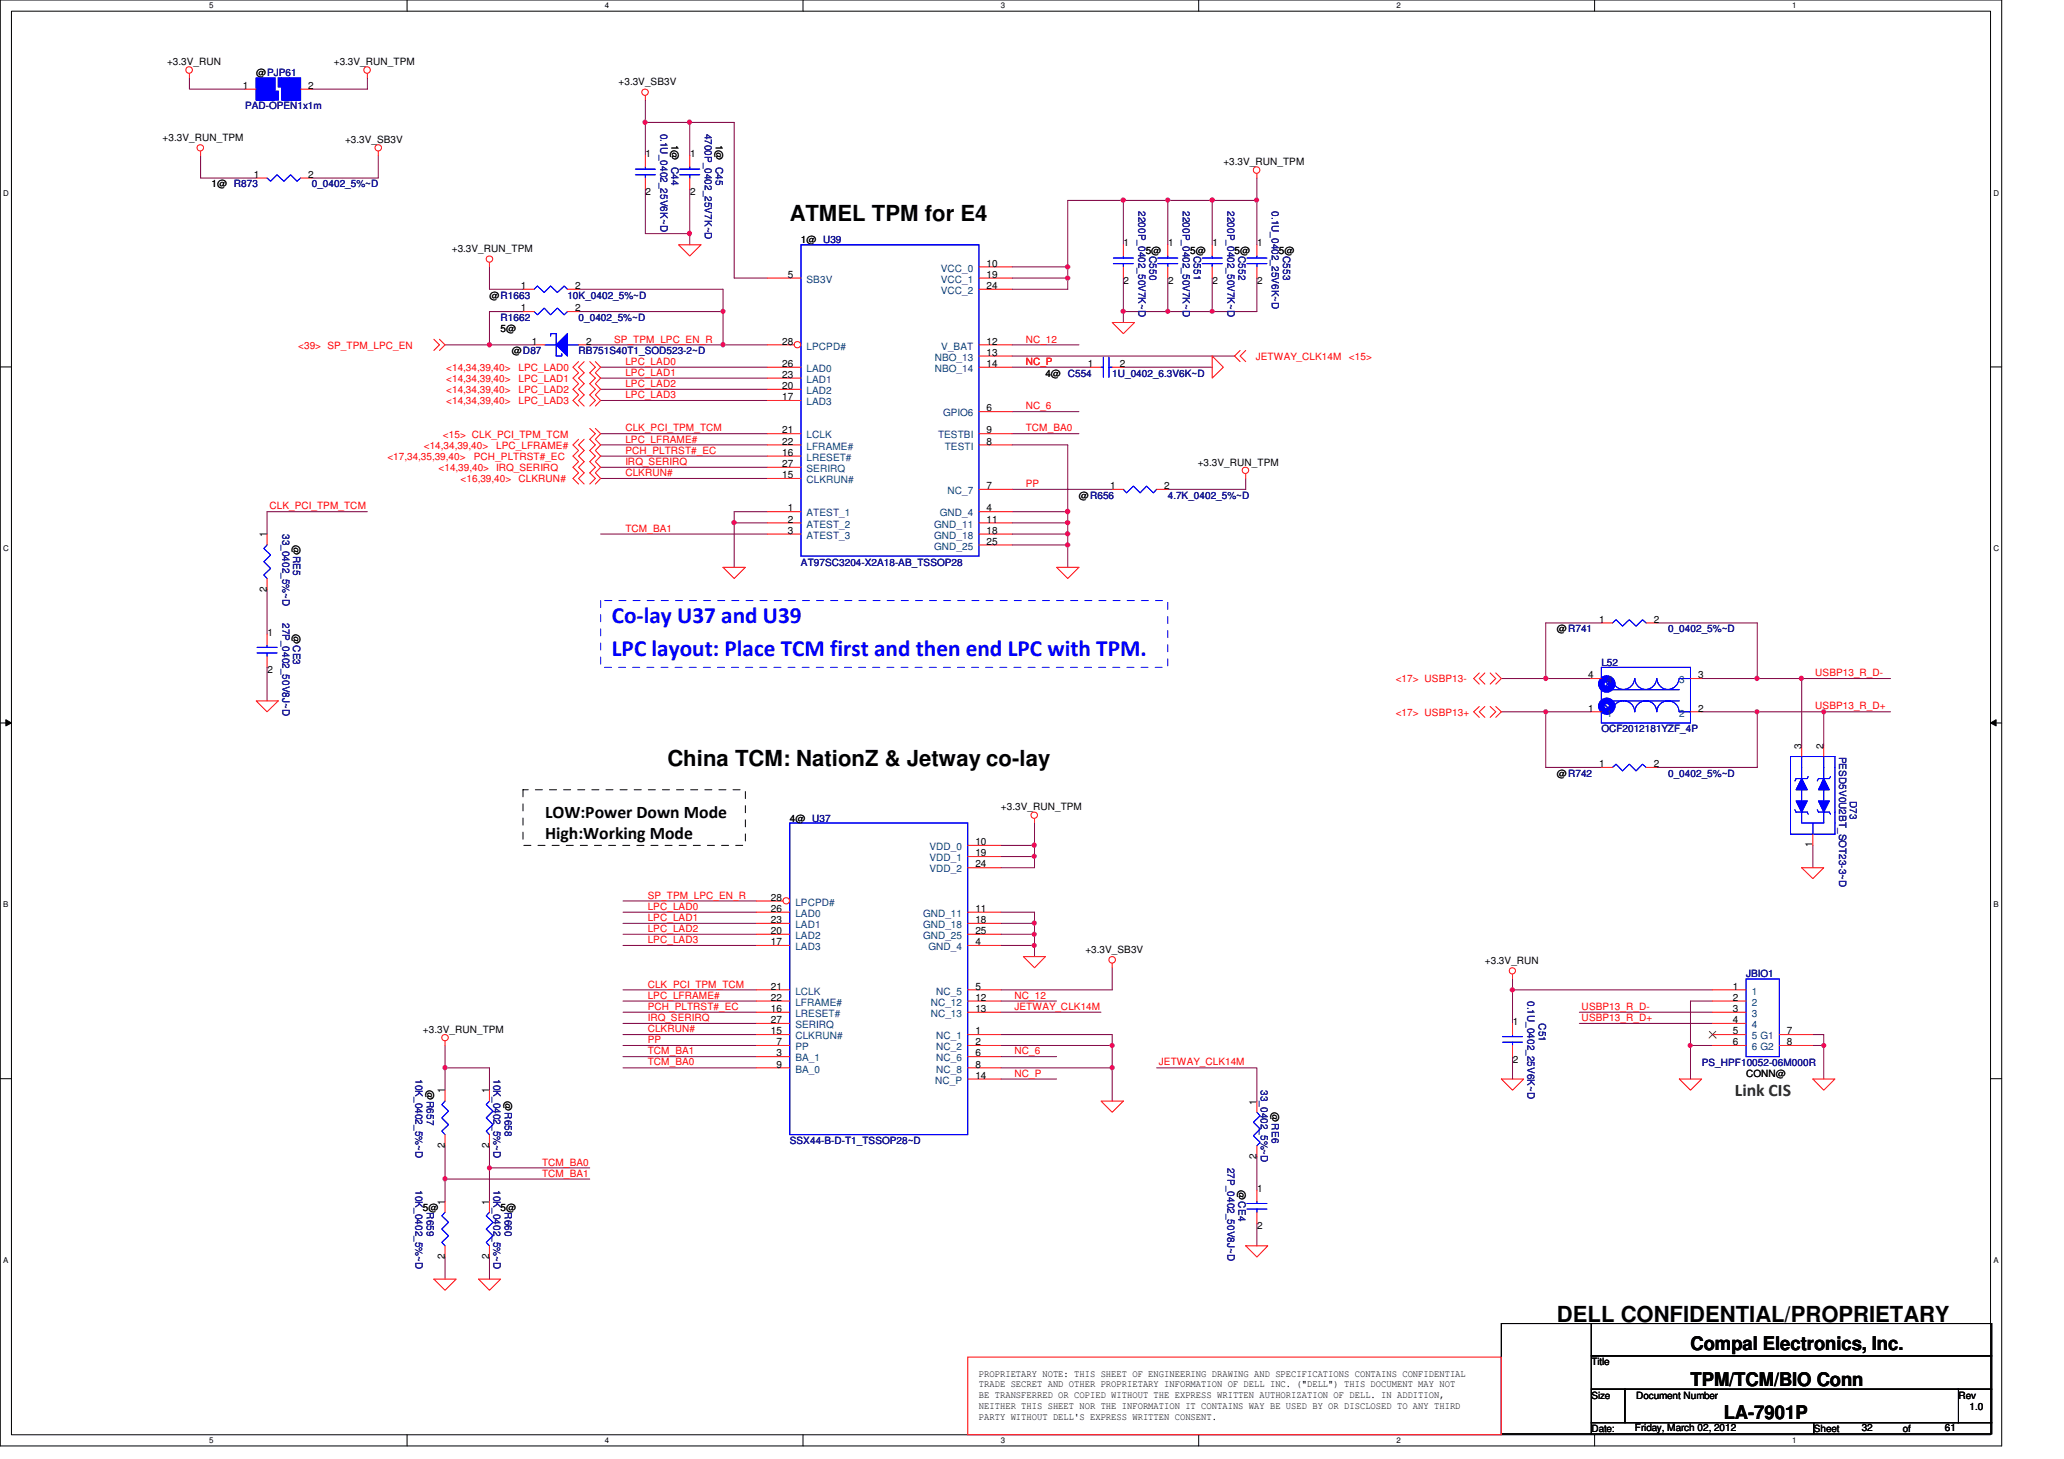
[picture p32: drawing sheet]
<svg xmlns="http://www.w3.org/2000/svg" width="297mm" height="210mm" viewBox="0 0 297 210" stroke-linecap="round" stroke-linejoin="round" font-family="sans-serif">
<defs><g id="words">
<g font-size="3.3" fill="#00f">
<text x="88" y="89.6">Co-lay U37 and U39</text>
<text x="88" y="94.4">LPC layout: Place TCM first and then end LPC with TPM.</text>
</g>
<g font-size="3.2">
<text x="113.7" y="31.8">ATMEL TPM for E4</text>
<text x="96.1" y="110.2">China TCM: NationZ &amp; Jetway co-lay</text>
<text x="224.1" y="190.2">DELL CONFIDENTIAL/PROPRIETARY</text>
</g>
<g font-size="2.7">
<text x="243.3" y="194.3">Compal Electronics, Inc.</text>
<text x="243.3" y="199.4">TPM/TCM/BIO Conn</text>
<text x="248.1" y="204.2">LA-7901P</text>
</g>
<g font-size="2.5">
<text x="78.4" y="117.6">LOW:Power Down Mode</text>
<text x="78.4" y="120.7">High:Working Mode</text>
</g>
<text font-size="2.5" fill="#008000" x="249.7" y="157.6">Link CIS</text>
<g font-size="1.4">
<text x="24" y="9.4">+3.3V_RUN</text>
<text x="36.9" y="11">@PJP61</text>
<text x="48" y="9.4">+3.3V_RUN_TPM</text>
<text x="35" y="12.8">1</text>
<text x="44.4" y="12.8">2</text>
<text x="89" y="12.2">+3.3V_SB3V</text>
<text x="23.4" y="20.2">+3.3V_RUN_TPM</text>
<text x="49.7" y="20.6">+3.3V_SB3V</text>
<text x="92.9" y="22.6">1</text>
<text x="96.6" y="20.8" transform="rotate(90 96.6 20.8)">1@ C44</text>
<text x="99.3" y="22.6">1</text>
<text x="103" y="20.8" transform="rotate(90 103 20.8)">1@ C45</text>
<text x="176.1" y="23.7">+3.3V_RUN_TPM</text>
<text x="30.4" y="27">1@ R873</text>
<text x="36.5" y="25.6">1</text>
<text x="44.4" y="25.6">2</text>
<text x="92.9" y="28.1">2</text>
<text x="99.3" y="28.1">2</text>
<text x="115.3" y="35">1@ U39</text>
<text x="161.7" y="35.4">1</text>
<text x="168.1" y="35.4">1</text>
<text x="174.5" y="35.4">1</text>
<text x="180.9" y="35.4">1</text>
<text x="65" y="36.2">+3.3V_RUN_TPM</text>
<text x="75" y="41.6">1</text>
<text x="82.8" y="41.6">2</text>
<text x="113.4" y="40">5</text>
<text x="142" y="38.4">10</text>
<text x="142" y="40">19</text>
<text x="142" y="41.6">24</text>
<text x="161.7" y="40.9">2</text>
<text x="164.9" y="36.6">5@</text>
<text x="168.1" y="40.9">2</text>
<text x="171.3" y="36.6">5@</text>
<text x="174.5" y="40.9">2</text>
<text x="177.7" y="36.6">5@</text>
<text x="180.9" y="40.9">2</text>
<text x="184.1" y="36.6">5@</text>
<text x="70.4" y="43">@R1663</text>
<text x="72" y="47.8">5@</text>
<text x="75" y="44.8">1</text>
<text x="82.8" y="44.8">2</text>
<text x="73.7" y="51">@D87</text>
<text x="76.5" y="49.6">1</text>
<text x="84.4" y="49.6">2</text>
<text x="112.6" y="52.8">26</text>
<text x="112.6" y="49.6">28</text>
<text x="142" y="49.6">12</text>
<text x="142" y="51.2">13</text>
<text x="142" y="52.8">14</text>
<text x="156.5" y="52.8">1</text>
<text x="161.2" y="52.8">2</text>
<text x="112.6" y="57.6">17</text>
<text x="112.6" y="56">20</text>
<text x="112.6" y="54.4">23</text>
<text x="142" y="59.2">6</text>
<text x="150.4" y="54.2">4@ C554</text>
<text x="112.6" y="62.4">21</text>
<text x="112.6" y="64">22</text>
<text x="112.6" y="65.6">16</text>
<text x="142" y="64">8</text>
<text x="142" y="62.4">9</text>
<text x="112.6" y="67.2">27</text>
<text x="112.6" y="68.8">15</text>
<text x="142" y="70.4">7</text>
<text x="155.3" y="71.8">@R656</text>
<text x="159.8" y="70.4">1</text>
<text x="167.6" y="70.4">2</text>
<text x="172.4" y="67">+3.3V_RUN_TPM</text>
<text x="38.4" y="77.3" transform="rotate(-90 38.4 77.3)">1</text>
<text x="113.4" y="73.6">1</text>
<text x="113.4" y="75.2">2</text>
<text x="113.4" y="76.8">3</text>
<text x="142" y="73.6">4</text>
<text x="142" y="75.2">11</text>
<text x="142" y="76.8">18</text>
<text x="42.2" y="78.4" transform="rotate(90 42.2 78.4)">@RE5</text>
<text x="142" y="78.4">25</text>
<text x="38.4" y="85.1" transform="rotate(-90 38.4 85.1)">2</text>
<text x="230.2" y="89.6">1</text>
<text x="238" y="89.6">2</text>
<text x="38.5" y="91.4">1</text>
<text x="42.2" y="91.2" transform="rotate(90 42.2 91.2)">@CE3</text>
<text x="224.1" y="91">@R741</text>
<text x="38.5" y="96.9">2</text>
<text x="228.6" y="97.6">4</text>
<text x="244.4" y="97.6">3</text>
<text x="228.6" y="102.4">1</text>
<text x="244.4" y="102.4">2</text>
<text x="259.2" y="107.7" transform="rotate(-90 259.2 107.7)">3</text>
<text x="262.4" y="107.7" transform="rotate(-90 262.4 107.7)">2</text>
<text x="224.1" y="111.8">@R742</text>
<text x="230.2" y="110.4">1</text>
<text x="238" y="110.4">2</text>
<text x="113.7" y="118.2">4@ U37</text>
<text x="144.1" y="116.6">+3.3V_RUN_TPM</text>
<text x="140.4" y="121.6">10</text>
<text x="140.4" y="123.2">19</text>
<text x="140.4" y="124.8">24</text>
<text x="260.9" y="121.9" transform="rotate(-90 260.9 121.9)">1</text>
<text x="111" y="131.2">26</text>
<text x="111" y="129.6">28</text>
<text x="140.4" y="131.2">11</text>
<text x="111" y="136">17</text>
<text x="111" y="134.4">20</text>
<text x="111" y="132.8">23</text>
<text x="140.4" y="136">4</text>
<text x="140.4" y="132.8">18</text>
<text x="140.4" y="134.4">25</text>
<text x="156.2" y="137.1">+3.3V_SB3V</text>
<text x="111" y="142.4">21</text>
<text x="111" y="144">22</text>
<text x="140.4" y="142.4">5</text>
<text x="140.4" y="144">12</text>
<text x="213.7" y="138.6">+3.3V_RUN</text>
<text x="249.4" y="142.4">1</text>
<text x="249.4" y="144">2</text>
<text x="60.9" y="148.6">+3.3V_RUN_TPM</text>
<text x="111" y="145.6">16</text>
<text x="111" y="147.2">27</text>
<text x="111" y="148.8">15</text>
<text x="140.4" y="148.8">1</text>
<text x="140.4" y="145.6">13</text>
<text x="217.7" y="147.4">1</text>
<text x="249.4" y="145.6">3</text>
<text x="249.4" y="147.2">4</text>
<text x="249.4" y="148.8">5</text>
<text x="257.2" y="148.8">7</text>
<text x="111.8" y="150.4">7</text>
<text x="111.8" y="153.6">9</text>
<text x="111.8" y="152">3</text>
<text x="140.4" y="150.4">2</text>
<text x="140.4" y="152">6</text>
<text x="140.4" y="153.6">8</text>
<text x="140.4" y="155.2">14</text>
<text x="217.7" y="152.9">2</text>
<text x="249.4" y="150.4">6</text>
<text x="251.3" y="155">CONN@</text>
<text x="257.2" y="150.4">8</text>
<text x="61.4" y="156.8" transform="rotate(90 61.4 156.8)">@R657</text>
<text x="64" y="157.3" transform="rotate(-90 64 157.3)">1</text>
<text x="70.4" y="157.3" transform="rotate(-90 70.4 157.3)">1</text>
<text x="72.6" y="158.4" transform="rotate(90 72.6 158.4)">@R658</text>
<text x="180.8" y="158.9" transform="rotate(-90 180.8 158.9)">1</text>
<text x="183" y="160" transform="rotate(90 183 160)">@RE6</text>
<text x="64" y="165.1" transform="rotate(-90 64 165.1)">2</text>
<text x="70.4" y="165.1" transform="rotate(-90 70.4 165.1)">2</text>
<text x="180.8" y="166.8" transform="rotate(-90 180.8 166.8)">2</text>
<text x="64" y="173.3" transform="rotate(-90 64 173.3)">1</text>
<text x="70.4" y="173.3" transform="rotate(-90 70.4 173.3)">1</text>
<text x="178.2" y="171.2" transform="rotate(90 178.2 171.2)">@CE4</text>
<text x="180.9" y="171.4">1</text>
<text x="60.9" y="174.2">5@</text>
<text x="72" y="174.2">5@</text>
<text x="180.9" y="176.9">2</text>
<text x="64" y="181.1" transform="rotate(-90 64 181.1)">2</text>
<text x="70.4" y="181.1" transform="rotate(-90 70.4 181.1)">2</text>
<text x="229" y="196.4">Title</text>
<text x="140.9" y="198">PROPRIETARY NOTE: THIS SHEET OF ENGINEERING DRAWING AND SPECIFICATIONS CONTAINS CONFIDENTIAL</text>
<text x="140.9" y="199.6">TRADE SECRET AND OTHER PROPRIETARY INFORMATION OF DELL INC. (&quot;DELL&quot;) THIS DOCUMENT MAY NOT</text>
<text x="140.9" y="201.2">BE TRANSFERRED OR COPIED WITHOUT THE EXPRESS WRITTEN AUTHORIZATION OF DELL. IN ADDITION,</text>
<text x="140.9" y="202.7">NEITHER THIS SHEET NOR THE INFORMATION IT CONTAINS WAY BE USED BY OR DISCLOSED TO ANY THIRD</text>
<text x="229" y="201.2">Size</text>
<text x="235.5" y="201.2">Document Number</text>
<text x="281.9" y="201.2">Rev</text>
<text x="283.5" y="202.8">1.0</text>
<text x="140.9" y="204.3">PARTY WITHOUT DELL'S EXPRESS WRITTEN CONSENT.</text>
<text x="229" y="206">Date:</text>
<text x="235.3" y="205.9">Friday, March 02, 2012</text>
<text x="261" y="206">Sheet</text>
<text x="267.9" y="205.9">32</text>
<text x="273.9" y="206">of</text>
<text x="279.9" y="205.9">61</text>
</g>
<g font-size="1.4" fill="#000080">
<text x="35.3" y="15.7">PAD-OPEN1x1m</text>
<text x="95" y="19.2" transform="rotate(90 95 19.2)">0.1U_0402_25V6K~D</text>
<text x="101.4" y="19.2" transform="rotate(90 101.4 19.2)">4700P_0402_25V7K~D</text>
<text x="44.9" y="27">0_0402_5%~D</text>
<text x="163.8" y="30.4" transform="rotate(90 163.8 30.4)">2200P_0402_50V7K~D</text>
<text x="170.2" y="30.4" transform="rotate(90 170.2 30.4)">2200P_0402_50V7K~D</text>
<text x="176.7" y="30.4" transform="rotate(90 176.7 30.4)">2200P_0402_50V7K~D</text>
<text x="183" y="30.4" transform="rotate(90 183 30.4)">0.1U_0402_25V6K~D</text>
<text x="165.4" y="36.8" transform="rotate(90 165.4 36.8)">C550</text>
<text x="171.8" y="36.8" transform="rotate(90 171.8 36.8)">C551</text>
<text x="178.2" y="36.8" transform="rotate(90 178.2 36.8)">C552</text>
<text x="184.7" y="36.8" transform="rotate(90 184.7 36.8)">C553</text>
<text x="72" y="46.2">R1662</text>
<text x="81.7" y="43">10K_0402_5%~D</text>
<text x="83.3" y="46.2">0_0402_5%~D</text>
<text x="83.3" y="51">RB751S40T1_SOD523-2~D</text>
<text x="160.1" y="54.2">1U_0402_6.3V6K~D</text>
<text x="168.1" y="71.8">4.7K_0402_5%~D</text>
<text x="40.6" y="76.8" transform="rotate(90 40.6 76.8)">33_0402_5%~D</text>
<text x="115.3" y="81.4">AT97SC3204-X2A18-AB_TSSOP28</text>
<text x="40.6" y="89.6" transform="rotate(90 40.6 89.6)">27P_0402_50V8J~D</text>
<text x="230.5" y="95.8">L52</text>
<text x="240.1" y="91">0_0402_5%~D</text>
<text x="230.5" y="105.4">OCF2012181YZF_4P</text>
<text x="240.1" y="111.8">0_0402_5%~D</text>
<text x="264.7" y="108.8" transform="rotate(90 264.7 108.8)">PESD5V0U2BT_SOT23-3~D</text>
<text x="266.2" y="115.2" transform="rotate(90 266.2 115.2)">D73</text>
<text x="251.3" y="140.6">JBIO1</text>
<text x="219.8" y="144" transform="rotate(90 219.8 144)">0.1U_0402_25V6K~D</text>
<text x="221.4" y="147.2" transform="rotate(90 221.4 147.2)">C51</text>
<text x="59.8" y="155.2" transform="rotate(90 59.8 155.2)">10K_0402_5%~D</text>
<text x="71" y="155.2" transform="rotate(90 71 155.2)">10K_0402_5%~D</text>
<text x="244.9" y="153.4">PS_HPF10052-06M000R</text>
<text x="181.4" y="156.8" transform="rotate(90 181.4 156.8)">33_0402_5%~D</text>
<text x="113.7" y="164.6">SSX44-B-D-T1_TSSOP28~D</text>
<text x="59.8" y="171.2" transform="rotate(90 59.8 171.2)">10K_0402_5%~D</text>
<text x="71" y="171.2" transform="rotate(90 71 171.2)">10K_0402_5%~D</text>
<text x="176.7" y="168" transform="rotate(90 176.7 168)">27P_0402_50V8J~D</text>
<text x="61.4" y="174.4" transform="rotate(90 61.4 174.4)">R659</text>
<text x="72.6" y="174.4" transform="rotate(90 72.6 174.4)">R660</text>
</g>
<g font-size="1.4" fill="#004080">
<text x="116.1" y="40.7">SB3V</text>
<text x="135.4" y="39.1">VCC_0</text>
<text x="135.4" y="40.7">VCC_1</text>
<text x="135.4" y="42.3">VCC_2</text>
<text x="116.1" y="53.5">LAD0</text>
<text x="116.1" y="50.3">LPCPD#</text>
<text x="134.5" y="51.9">NBO_13</text>
<text x="134.5" y="53.5">NBO_14</text>
<text x="135.5" y="50.3">V_BAT</text>
<text x="116.1" y="58.3">LAD3</text>
<text x="116.1" y="56.7">LAD2</text>
<text x="116.1" y="55.1">LAD1</text>
<text x="135.7" y="59.9">GPIO6</text>
<text x="116.1" y="63.1">LCLK</text>
<text x="116.1" y="64.7">LFRAME#</text>
<text x="135" y="63.1">TESTBI</text>
<text x="136" y="64.7">TESTI</text>
<text x="116.1" y="66.3">LRESET#</text>
<text x="116.1" y="67.9">SERIRQ</text>
<text x="116.1" y="69.5">CLKRUN#</text>
<text x="136.4" y="71.1">NC_7</text>
<text x="116.1" y="74.3">ATEST_1</text>
<text x="116.1" y="75.9">ATEST_2</text>
<text x="116.1" y="77.5">ATEST_3</text>
<text x="134.4" y="75.9">GND_11</text>
<text x="134.4" y="77.5">GND_18</text>
<text x="135.3" y="74.3">GND_4</text>
<text x="134.4" y="79.1">GND_25</text>
<text x="231.3" y="98.3">4</text>
<text x="241.7" y="98.3">3</text>
<text x="231.3" y="103.1">1</text>
<text x="241.7" y="103.1">2</text>
<text x="133.8" y="122.3">VDD_0</text>
<text x="133.8" y="123.9">VDD_1</text>
<text x="133.8" y="125.5">VDD_2</text>
<text x="114.5" y="131.9">LAD0</text>
<text x="114.5" y="130.3">LPCPD#</text>
<text x="132.8" y="131.9">GND_11</text>
<text x="114.5" y="136.7">LAD3</text>
<text x="114.5" y="135.1">LAD2</text>
<text x="114.5" y="133.5">LAD1</text>
<text x="132.8" y="133.5">GND_18</text>
<text x="132.8" y="135.1">GND_25</text>
<text x="133.6" y="136.7">GND_4</text>
<text x="114.5" y="143.1">LCLK</text>
<text x="134.7" y="143.1">NC_5</text>
<text x="252.1" y="143.1">1</text>
<text x="114.5" y="144.7">LFRAME#</text>
<text x="114.5" y="146.3">LRESET#</text>
<text x="114.5" y="147.9">SERIRQ</text>
<text x="114.5" y="149.5">CLKRUN#</text>
<text x="133.9" y="144.7">NC_12</text>
<text x="133.9" y="146.3">NC_13</text>
<text x="134.7" y="149.5">NC_1</text>
<text x="252.1" y="144.7">2</text>
<text x="252.1" y="146.3">3</text>
<text x="252.1" y="147.9">4</text>
<text x="252.1" y="149.5">5 G1</text>
<text x="114.5" y="151.1">PP</text>
<text x="114.5" y="154.3">BA_0</text>
<text x="114.5" y="152.7">BA_1</text>
<text x="134.6" y="155.9">NC_P</text>
<text x="134.7" y="151.1">NC_2</text>
<text x="134.7" y="152.7">NC_6</text>
<text x="134.7" y="154.3">NC_8</text>
<text x="252.1" y="151.1">6 G2</text>
</g>
<g font-size="1.4" fill="#f00">
<text x="42.9" y="50.2">&lt;39&gt; SP_TPM_LPC_EN</text>
<text x="64.2" y="53.4">&lt;14,34,39,40&gt;</text>
<text x="74.6" y="53.4">LPC_LAD0</text>
<text x="88.4" y="49.3">SP_TPM_LPC_EN_R</text>
<text x="90" y="52.5">LPC_LAD0</text>
<text x="147.6" y="52.5">NC_P</text>
<text x="147.6" y="49.3">NC_12</text>
<text x="180.7" y="51.8">JETWAY_CLK14M</text>
<text x="194.1" y="51.8">&lt;15&gt;</text>
<text x="64.2" y="56.6">&lt;14,34,39,40&gt;</text>
<text x="64.2" y="55">&lt;14,34,39,40&gt;</text>
<text x="64.2" y="58.2">&lt;14,34,39,40&gt;</text>
<text x="74.6" y="56.6">LPC_LAD2</text>
<text x="74.6" y="55">LPC_LAD1</text>
<text x="74.6" y="58.2">LPC_LAD3</text>
<text x="90" y="57.3">LPC_LAD3</text>
<text x="90" y="55.7">LPC_LAD2</text>
<text x="90" y="54.1">LPC_LAD1</text>
<text x="147.6" y="58.9">NC_6</text>
<text x="61" y="64.6">&lt;14,34,39,40&gt;</text>
<text x="63.8" y="63">&lt;15&gt; CLK_PCI_TPM_TCM</text>
<text x="71.4" y="64.6">LPC_LFRAME#</text>
<text x="90" y="62.1">CLK_PCI_TPM_TCM</text>
<text x="90" y="65.3">PCH_PLTRST#_EC</text>
<text x="90" y="63.7">LPC_LFRAME#</text>
<text x="147.6" y="62.1">TCM_BA0</text>
<text x="55.7" y="66.2">&lt;17,34,35,39,40&gt;</text>
<text x="63.1" y="67.8">&lt;14,39,40&gt;</text>
<text x="66.3" y="69.4">&lt;16,39,40&gt;</text>
<text x="68.2" y="66.2">PCH_PLTRST#_EC</text>
<text x="71.4" y="67.8">IRQ_SERIRQ</text>
<text x="74.6" y="69.4">CLKRUN#</text>
<text x="90" y="68.5">CLKRUN#</text>
<text x="90" y="66.9">IRQ_SERIRQ</text>
<text x="147.6" y="70.1">PP</text>
<text x="38.8" y="73.3">CLK_PCI_TPM_TCM</text>
<text x="90" y="76.5">TCM_BA1</text>
<text x="200.9" y="98.2">&lt;17&gt; USBP13-</text>
<text x="261.2" y="97.3">USBP13_R_D-</text>
<text x="200.9" y="103">&lt;17&gt; USBP13+</text>
<text x="261.2" y="102.1">USBP13_R_D+</text>
<text x="93.2" y="129.3">SP_TPM_LPC_EN_R</text>
<text x="93.2" y="130.9">LPC_LAD0</text>
<text x="93.2" y="135.7">LPC_LAD3</text>
<text x="93.2" y="134.1">LPC_LAD2</text>
<text x="93.2" y="132.5">LPC_LAD1</text>
<text x="93.2" y="143.7">LPC_LFRAME#</text>
<text x="93.2" y="142.1">CLK_PCI_TPM_TCM</text>
<text x="146" y="143.7">NC_12</text>
<text x="93.2" y="148.5">CLKRUN#</text>
<text x="93.2" y="146.9">IRQ_SERIRQ</text>
<text x="93.2" y="145.3">PCH_PLTRST#_EC</text>
<text x="146" y="145.3">JETWAY_CLK14M</text>
<text x="227.6" y="146.9">USBP13_R_D+</text>
<text x="227.6" y="145.3">USBP13_R_D-</text>
<text x="93.2" y="153.3">TCM_BA0</text>
<text x="93.2" y="151.7">TCM_BA1</text>
<text x="93.2" y="150.1">PP</text>
<text x="146" y="154.9">NC_P</text>
<text x="146" y="151.7">NC_6</text>
<text x="166.8" y="153.3">JETWAY_CLK14M</text>
<text x="78" y="167.7">TCM_BA0</text>
<text x="78" y="169.3">TCM_BA1</text>
</g>
<g font-size="1.1">
<text x="30.1" y="1.1">5</text>
<text x="87" y="1.1">4</text>
<text x="144" y="1.1">3</text>
<text x="201" y="1.1">2</text>
<text x="257.9" y="1.1">1</text>
<text x=".5" y="28.2">D</text>
<text x="286.9" y="28.2">D</text>
<text x=".5" y="79.3">C</text>
<text x="286.9" y="79.3">C</text>
<text x=".5" y="130.6">B</text>
<text x="286.9" y="130.6">B</text>
<text x=".5" y="181.7">A</text>
<text x="286.9" y="181.7">A</text>
<text x="30.1" y="207.6">5</text>
<text x="87" y="207.6">4</text>
<text x="144" y="207.6">3</text>
<text x="201" y="207.6">2</text>
<text x="257.9" y="207.6">1</text>
</g>
</g></defs>
<path d="M0 0h288.1v208h-288.1zM1.6 1.6h284.9v204.8h-284.9z" fill="none" stroke="#000" stroke-width=".14"/>
<g fill="#fff">
<path d="M30.1 .2h.6v1.2h-.6z"/>
<path d="M30.1 206.6h.6v1.2h-.6z"/>
</g>
<path d="M58.6 0v1.6M58.6 206.4v1.6" fill="none" stroke="#000" stroke-width=".14"/>
<g fill="#fff">
<path d="M87 .2h.6v1.2h-.6z"/>
<path d="M87 206.6h.6v1.2h-.6z"/>
</g>
<path d="M115.6 0v1.6M115.6 206.4v1.6" fill="none" stroke="#000" stroke-width=".14"/>
<g fill="#fff">
<path d="M144 .2h.6v1.2h-.6z"/>
<path d="M144 206.6h.6v1.2h-.6z"/>
</g>
<path d="M172.5 0v1.6M172.5 206.4v1.6" fill="none" stroke="#000" stroke-width=".14"/>
<g fill="#fff">
<path d="M201 .2h.5v1.2h-.5z"/>
<path d="M201 206.6h.5v1.2h-.5z"/>
</g>
<path d="M229.5 0v1.6M229.5 206.4v1.6" fill="none" stroke="#000" stroke-width=".14"/>
<g fill="#fff">
<path d="M257.9 .2h.6v1.2h-.6z"/>
<path d="M257.9 206.6h.6v1.2h-.6z"/>
<path d="M.5 27.2h.7v1.2h-.7z"/>
<path d="M286.9 27.2h.8v1.2h-.8z"/>
<path d="M.5 78.4h.7v1.1h-.7z"/>
<path d="M286.9 78.4h.8v1.1h-.8z"/>
</g>
<path d="M0 52.8h1.6M286.5 52.8h1.6" fill="none" stroke="#000" stroke-width=".14"/>
<g fill="#fff">
<path d="M.5 129.6h.7v1.2h-.7z"/>
<path d="M286.9 129.6h.7v1.2h-.7z"/>
</g>
<path d="M0 104h1.6M.8 103.5l.8 .5-.8 .4zM286.5 104h1.6M286.5 104l.8-.5v.9z" fill="none" stroke="#000" stroke-width=".14"/>
<path d="M.8 103.5l.8 .5-.8 .4zM286.5 104l.8-.5v.9z" fill="#000"/>
<g fill="#fff">
<path d="M.5 180.8h.7v1.1h-.7z"/>
<path d="M286.9 180.8h.7v1.1h-.7z"/>
</g>
<path d="M0 155.2h1.6M286.5 155.2h1.6" fill="none" stroke="#000" stroke-width=".14"/>
<path d="M222.5 97.6h6.4M216.1 102.4h6.4M262.5 102.4h9.6M243.3 144v6.4h3.2" fill="none" stroke="#800040" stroke-width=".14"/>
<circle cx="262.5" cy="102.4" r=".3" fill="#f0f"/>
<circle cx="262.5" cy="102.4" r=".3" fill="none" stroke="#f0f" stroke-width=".14"/>
<path d="M259.3 97.6h12.8" fill="none" stroke="#800040" stroke-width=".14"/>
<circle cx="259.2" cy="97.6" r=".31" fill="#f0f"/>
<circle cx="259.2" cy="97.6" r=".31" fill="none" stroke="#f0f" stroke-width=".14"/>
<path d="M222.5 89.6v8M252.9 89.6v8M252.9 102.4v8" fill="none" stroke="#800040" stroke-width=".14"/>
<circle cx="222.4" cy="97.6" r=".31" fill="#f0f"/>
<circle cx="222.4" cy="97.6" r=".31" fill="none" stroke="#f0f" stroke-width=".14"/>
<path d="M222.5 89.6h8M238.5 89.6h14.4M244.9 97.6h8M222.5 102.4v8h8M238.5 110.4h14.4" fill="none" stroke="#800040" stroke-width=".14"/>
<circle cx="222.5" cy="102.4" r=".3" fill="#f0f"/>
<circle cx="222.5" cy="102.4" r=".3" fill="none" stroke="#f0f" stroke-width=".14"/>
<path d="M222.5 102.4h6.4M244.9 102.4h8M217.7 152v3.2M246.5 142.4h-28.8v4.8" fill="none" stroke="#800040" stroke-width=".14"/>
<circle cx="217.7" cy="142.4" r=".31" fill="#f0f"/>
<circle cx="217.7" cy="142.4" r=".31" fill="none" stroke="#f0f" stroke-width=".14"/>
<g fill="none" stroke="#800040" stroke-width=".14">
<path d="M52.9 73.6h-14.5v3.2M145.7 62.4h9.6M38.4 96v4.8M38.4 84.8v6.4M89.7 153.6h19.2M89.7 152h19.2M144.1 145.6h14.3M160.1 148.8v1.6M160.1 153.6v4.8M217.7 140.8v1.6M227.3 147.2h19.2M227.3 145.6h19.2"/>
<path d="M243.3 144h3.2"/>
</g>
<circle cx="160" cy="153.6" r=".31" fill="#f0f"/>
<circle cx="160" cy="153.6" r=".31" fill="none" stroke="#f0f" stroke-width=".14"/>
<g fill="none" stroke="#800040" stroke-width=".14">
<path d="M145.7 38.4h8M89.7 129.6h19.2M89.7 136h19.2M89.7 134.4h19.2M89.7 132.8h19.2M89.7 131.2h19.2M160.1 139.2v3.2M89.7 148.8h19.2M89.7 147.2h19.2M89.7 144h19.2M89.7 145.6h19.2M144.1 150.4h16"/>
<path d="M144.1 148.8h16M70.4 168v4.8M70.4 180.8v3.2"/>
</g>
<circle cx="70.4" cy="168" r=".3" fill="#f0f"/>
<circle cx="70.4" cy="168" r=".3" fill="none" stroke="#f0f" stroke-width=".14"/>
<path d="M64 169.6v3.2M64 180.8v3.2" fill="none" stroke="#800040" stroke-width=".14"/>
<circle cx="64" cy="169.6" r=".31" fill="#f0f"/>
<circle cx="64" cy="169.6" r=".31" fill="none" stroke="#f0f" stroke-width=".14"/>
<g fill="none" stroke="#800040" stroke-width=".14">
<path d="M174.5 28.8v6.4M180.9 28.8v6.4M168.1 44.8h-6.4v1.6M86.4 62.4h24M86.4 68.8h24M86.4 65.6h24M64 153.6v3.2M70.4 153.6v3.2M144.1 142.4h16M166.5 153.6h14.4v4.8M64 164.8v4.8h20.9M70.4 164.8v3.2h14.5"/>
<path d="M180.9 176v3.2M180.9 166.4v4.8"/>
</g>
<circle cx="161.7" cy="44.8" r=".31" fill="#f0f"/>
<circle cx="161.7" cy="44.8" r=".31" fill="none" stroke="#f0f" stroke-width=".14"/>
<path d="M168.1 40v4.8" fill="none" stroke="#800040" stroke-width=".14"/>
<circle cx="168.1" cy="44.8" r=".3" fill="#f0f"/>
<circle cx="168.1" cy="44.8" r=".3" fill="none" stroke="#f0f" stroke-width=".14"/>
<path d="M161.7 28.8v6.4" fill="none" stroke="#800040" stroke-width=".14"/>
<circle cx="161.7" cy="28.8" r=".31" fill="#f0f"/>
<circle cx="161.7" cy="28.8" r=".31" fill="none" stroke="#f0f" stroke-width=".14"/>
<path d="M168.1 28.8v6.4M86.4 57.6h24M86.4 56h24M174.5 40v4.8M86.4 67.2h24M86.4 64h24" fill="none" stroke="#800040" stroke-width=".14"/>
<circle cx="174.5" cy="44.8" r=".3" fill="#f0f"/>
<circle cx="174.5" cy="44.8" r=".3" fill="none" stroke="#f0f" stroke-width=".14"/>
<path d="M168.1 28.8h6.4M161.7 40v4.8M180.9 40v4.8h-12.8" fill="none" stroke="#800040" stroke-width=".14"/>
<circle cx="174.5" cy="28.8" r=".3" fill="#f0f"/>
<circle cx="174.5" cy="28.8" r=".3" fill="none" stroke="#f0f" stroke-width=".14"/>
<circle cx="168.1" cy="28.8" r=".3" fill="#f0f"/>
<circle cx="168.1" cy="28.8" r=".3" fill="none" stroke="#f0f" stroke-width=".14"/>
<path d="M174.5 28.8h6.4M86.4 54.4h24M86.4 52.8h24" fill="none" stroke="#800040" stroke-width=".14"/>
<circle cx="180.8" cy="28.8" r=".3" fill="#f0f"/>
<circle cx="180.8" cy="28.8" r=".3" fill="none" stroke="#f0f" stroke-width=".14"/>
<circle cx="174.5" cy="28.8" r=".3" fill="#f0f"/>
<circle cx="174.5" cy="28.8" r=".3" fill="none" stroke="#f0f" stroke-width=".14"/>
<path d="M27.3 11.2v1.6h8M52.9 11.2v1.6h-8M89.7 142.4h19.2M144.1 155.2h8M160.1 150.4v3.2h-16" fill="none" stroke="#800040" stroke-width=".14"/>
<circle cx="160.1" cy="150.4" r=".3" fill="#f0f"/>
<circle cx="160.1" cy="150.4" r=".3" fill="none" stroke="#f0f" stroke-width=".14"/>
<path d="M145.7 73.6h8M153.7 78.4v3.2M153.7 75.2v1.6" fill="none" stroke="#800040" stroke-width=".14"/>
<circle cx="153.7" cy="75.2" r=".31" fill="#f0f"/>
<circle cx="153.7" cy="75.2" r=".31" fill="none" stroke="#f0f" stroke-width=".14"/>
<path d="M145.7 76.8h8" fill="none" stroke="#800040" stroke-width=".14"/>
<circle cx="153.7" cy="76.8" r=".31" fill="#f0f"/>
<circle cx="153.7" cy="76.8" r=".31" fill="none" stroke="#f0f" stroke-width=".14"/>
<path d="M145.7 78.4h8" fill="none" stroke="#800040" stroke-width=".14"/>
<circle cx="153.7" cy="78.4" r=".31" fill="#f0f"/>
<circle cx="153.7" cy="78.4" r=".31" fill="none" stroke="#f0f" stroke-width=".14"/>
<path d="M153.7 38.4v1.6h-8M153.7 73.6v1.6h-8M153.7 76.8v1.6" fill="none" stroke="#800040" stroke-width=".14"/>
<circle cx="153.7" cy="38.4" r=".31" fill="#f0f"/>
<circle cx="153.7" cy="38.4" r=".31" fill="none" stroke="#f0f" stroke-width=".14"/>
<path d="M110.4 73.6h-4.7v1.6h4.7M153.7 64v9.6" fill="none" stroke="#800040" stroke-width=".14"/>
<circle cx="153.6" cy="73.6" r=".32" fill="#f0f"/>
<circle cx="153.6" cy="73.6" r=".32" fill="none" stroke="#f0f" stroke-width=".14"/>
<path d="M153.7 40v1.6h-8" fill="none" stroke="#800040" stroke-width=".14"/>
<circle cx="153.7" cy="40" r=".31" fill="#f0f"/>
<circle cx="153.7" cy="40" r=".31" fill="none" stroke="#f0f" stroke-width=".14"/>
<path d="M105.7 75.2v6.4" fill="none" stroke="#800040" stroke-width=".14"/>
<circle cx="105.6" cy="75.2" r=".31" fill="#f0f"/>
<circle cx="105.6" cy="75.2" r=".31" fill="none" stroke="#f0f" stroke-width=".14"/>
<path d="M180.9 25.6v3.2M145.7 64h8M144.1 123.2h4.8v1.6M89.7 150.4h19.2" fill="none" stroke="#800040" stroke-width=".14"/>
<circle cx="148.8" cy="123.2" r=".3" fill="#f0f"/>
<circle cx="148.8" cy="123.2" r=".3" fill="none" stroke="#f0f" stroke-width=".14"/>
<path d="M148.9 118.4v3.2M144.1 124.8h4.8M144.1 121.6h4.8M148.9 121.6v1.6" fill="none" stroke="#800040" stroke-width=".14"/>
<circle cx="148.8" cy="121.6" r=".31" fill="#f0f"/>
<circle cx="148.8" cy="121.6" r=".31" fill="none" stroke="#f0f" stroke-width=".14"/>
<path d="M153.7 28.8v9.6M144.1 131.2h4.8M148.9 136v1.6M148.9 132.8v1.6" fill="none" stroke="#800040" stroke-width=".14"/>
<circle cx="148.8" cy="132.8" r=".3" fill="#f0f"/>
<circle cx="148.8" cy="132.8" r=".3" fill="none" stroke="#f0f" stroke-width=".14"/>
<path d="M144.1 134.4h4.8" fill="none" stroke="#800040" stroke-width=".14"/>
<circle cx="148.8" cy="134.4" r=".3" fill="#f0f"/>
<circle cx="148.8" cy="134.4" r=".3" fill="none" stroke="#f0f" stroke-width=".14"/>
<path d="M144.1 136h4.8" fill="none" stroke="#800040" stroke-width=".14"/>
<circle cx="148.8" cy="136" r=".3" fill="#f0f"/>
<circle cx="148.8" cy="136" r=".3" fill="none" stroke="#f0f" stroke-width=".14"/>
<g fill="none" stroke="#800040" stroke-width=".14">
<path d="M28.9 22.4v3.2h8M54.4 22.4v3.2h-9.5M145.7 49.6h9.6M145.7 59.2h9.6M145.7 51.2h32M145.7 52.8h11.2M161.7 52.8h12.8M86.4 76.8h24M145.7 70.4h14.4M179.3 68.8v1.6h-11.2M148.9 131.2v1.6h-4.8M148.9 134.4v1.6"/>
<path d="M64 153.6h6.4M144.1 144h8M144.1 152h8"/>
</g>
<circle cx="64" cy="153.6" r=".31" fill="#f0f"/>
<circle cx="64" cy="153.6" r=".31" fill="none" stroke="#f0f" stroke-width=".14"/>
<path d="M216.1 97.6h6.4M252.9 97.6h6.4v9.6M262.5 102.4v4.8M260.9 121.6v3.2M64 150.4v3.2" fill="none" stroke="#800040" stroke-width=".14"/>
<circle cx="252.8" cy="97.6" r=".31" fill="#f0f"/>
<circle cx="252.8" cy="97.6" r=".31" fill="none" stroke="#f0f" stroke-width=".14"/>
<path d="M252.9 102.4h9.6" fill="none" stroke="#800040" stroke-width=".14"/>
<circle cx="252.9" cy="102.4" r=".3" fill="#f0f"/>
<circle cx="252.9" cy="102.4" r=".3" fill="none" stroke="#f0f" stroke-width=".14"/>
<path d="M153.7 28.8h14.4M262.5 150.4v4.8" fill="none" stroke="#800040" stroke-width=".14"/>
<circle cx="262.5" cy="150.4" r=".3" fill="#f0f"/>
<circle cx="262.5" cy="150.4" r=".3" fill="none" stroke="#f0f" stroke-width=".14"/>
<path d="M243.3 150.4v4.8M262.5 148.8v1.6" fill="none" stroke="#800040" stroke-width=".14"/>
<circle cx="243.2" cy="150.4" r=".3" fill="#f0f"/>
<circle cx="243.2" cy="150.4" r=".3" fill="none" stroke="#f0f" stroke-width=".14"/>
<path d="M92.9 17.6v4.8M99.3 17.6v4.8M105.7 17.6v22.4h4.7M92.9 27.2v6.4M99.3 27.2v6.4M260.9 150.4h1.6M260.9 148.8h1.6" fill="none" stroke="#800040" stroke-width=".14"/>
<circle cx="92.8" cy="17.6" r=".31" fill="#f0f"/>
<circle cx="92.8" cy="17.6" r=".31" fill="none" stroke="#f0f" stroke-width=".14"/>
<path d="M99.3 33.6v1.6" fill="none" stroke="#800040" stroke-width=".14"/>
<circle cx="99.2" cy="33.6" r=".31" fill="#f0f"/>
<circle cx="99.2" cy="33.6" r=".31" fill="none" stroke="#f0f" stroke-width=".14"/>
<path d="M92.9 17.6h6.4" fill="none" stroke="#800040" stroke-width=".14"/>
<circle cx="99.2" cy="17.6" r=".31" fill="#f0f"/>
<circle cx="99.2" cy="17.6" r=".31" fill="none" stroke="#f0f" stroke-width=".14"/>
<path d="M92.9 14.4v3.2M99.3 17.6h6.4M92.9 33.6h6.4M104.1 44.8v4.8" fill="none" stroke="#800040" stroke-width=".14"/>
<circle cx="104.1" cy="44.8" r=".3" fill="#f0f"/>
<circle cx="104.1" cy="44.8" r=".3" fill="none" stroke="#f0f" stroke-width=".14"/>
<path d="M70.4 38.4v3.2h4.9M75.3 44.8h-4.9v4.8M83.3 41.6h20.8v3.2h-20.8M104.1 49.6h6.3" fill="none" stroke="#800040" stroke-width=".14"/>
<circle cx="104" cy="49.6" r=".31" fill="#f0f"/>
<circle cx="104" cy="49.6" r=".31" fill="none" stroke="#f0f" stroke-width=".14"/>
<path d="M70.4 49.6h6.5" fill="none" stroke="#800040" stroke-width=".14"/>
<circle cx="70.4" cy="49.6" r=".31" fill="#f0f"/>
<circle cx="70.4" cy="49.6" r=".31" fill="none" stroke="#f0f" stroke-width=".14"/>
<path d="M64 49.6h6.4M84.9 49.6h19.2" fill="none" stroke="#800040" stroke-width=".14"/>
<g fill="none" stroke="#f00" stroke-width=".14">
<path d="M27.3 10.6v.6M52.9 10.6v.6M92.9 13.8v.6M28.9 21.8v.6M54.4 21.8v.6M70.4 37.8v.6M97.7 35.2h3.2l-1.6 1.6zM161.7 35.2v1.6M161.7 38.4v1.6M180.9 25v.6M62.4 48.8l.8 .8-.8 .8M63.2 48.8l.8 .8-.8 .8"/>
<path d="M75.3 41.6h1.6M81.7 41.6h1.6M83.3 52l-.8 .8 .8 .8-.8 .8 .8 .8-.8 .8 .8 .8-.8 .8 .8 .8M84.1 52l-.8 .8 .8 .8-.8 .8 .8 .8-.8 .8 .8 .8-.8 .8 .8 .8M84.9 52l.8 .8-.8 .8 .8 .8-.8 .8 .8 .8-.8 .8 .8 .8-.8 .8M85.7 52l.7 .8-.7 .8 .7 .8-.7 .8 .7 .8-.7 .8 .7 .8-.7 .8M160.1 46.4h3.2l-1.6 1.6zM174.5 51.2l1.6 1.6-1.6 1.6zM178.5 50.4l-.8 .8 .8 .8M179.3 50.4l-.8 .8 .8 .8M83.3 63.2l-.8 .8 .8 .8-.8 .8 .8 .8-.8 .8 .8 .8-.8 .8 .8 .8M84.1 63.2l-.8 .8 .8 .8-.8 .8 .8 .8-.8 .8 .8 .8-.8 .8 .8 .8"/>
<path d="M84.9 61.6l.8 .8-.8 .8 .8 .8-.8 .8 .8 .8-.8 .8 .8 .8-.8 .8 .8 .8-.8 .8M85.7 61.6l.7 .8-.7 .8 .7 .8-.7 .8 .7 .8-.7 .8 .7 .8-.7 .8 .7 .8-.7 .8M179.3 68.2v.6M104.1 81.6h3.2l-1.6 1.6zM152.1 81.6h3.2l-1.6 1.6zM212.9 96.8l-.8 .8 .8 .8M213.7 96.8l-.8 .8 .8 .8M214.5 96.8l.8 .8-.8 .8M215.3 96.8l.8 .8-.8 .8M36.9 100.8h3.1l-1.6 1.6zM148.9 117.8v.6M212.9 101.6l-.8 .8 .8 .8"/>
<path d="M213.7 101.6l-.8 .8 .8 .8M214.5 101.6l.8 .8-.8 .8M215.3 101.6l.8 .8-.8 .8M147.3 137.6h3.1l-1.5 1.6zM160.1 138.6v.6M259.3 124.8h3.2l-1.6 1.6zM64 149.8v.6M158.4 158.4h3.3l-1.6 1.6zM216.1 155.2h3.2l-1.6 1.6zM217.7 140.2v.6M217.7 147.2v1.6M217.7 150.4v1.6"/>
<path d="M241.7 155.2h3.2l-1.6 1.6zM246.5 142.4h4.8M246.5 144h4.8M246.5 145.6h4.8M246.5 147.2h4.8M246.5 148.8h4.8M246.5 150.4h4.8M256.1 148.8h4.8M256.1 150.4h4.8M260.9 155.2h3.2l-1.6 1.6zM179.3 179.2h3.2l-1.6 1.6zM62.4 184h3.3l-1.7 1.6z"/>
<path d="M68.9 184h3.1l-1.6 1.6zM139.3 195.2h76.8v11.2h-76.8z"/>
<circle cx="27.2" cy="10.1" r=".47"/>
<circle cx="52.8" cy="10.1" r=".47"/>
<circle cx="92.8" cy="13.3" r=".46"/>
<circle cx="28.8" cy="21.3" r=".46"/>
<circle cx="54.4" cy="21.3" r=".46"/>
<circle cx="70.4" cy="37.3" r=".46"/>
<circle cx="180.8" cy="24.5" r=".47"/>
<circle cx="179.2" cy="67.7" r=".46"/>
<circle cx="148.8" cy="117.3" r=".46"/>
<circle cx="160.1" cy="138.1" r=".47"/>
<circle cx="217.6" cy="139.7" r=".45"/>
<circle cx="64" cy="149.3" r=".46"/>
</g>
<path d="M216.1 190.4h12.9v15.9h-12.9zM229 190.4h57.6v4.7h-57.6zM229 195.1h57.6v4.8h-57.6zM229 199.9h4.8v4.8h-4.8zM233.8 199.9h48.1v4.8h-48.1zM281.9 199.9h4.7v4.8h-4.7zM229 204.7h32v1.6h-32zM261 204.7h25.6v1.6h-25.6z" fill="none" stroke="#000" stroke-width=".14"/>
<path d="M86.4 86.4h81.7v9.6h-81.7z" fill="none" stroke="#00f" stroke-width=".14" stroke-dasharray="1 1 1 1 1 1 1 1"/>
<path d="M75.3 113.6h32v8h-32z" fill="none" stroke="#000" stroke-width=".14" stroke-dasharray="1 1 1 1 1 1 1 1"/>
<path d="M160.2 37.9h2.9M160.2 37.1h2.9M161.7 36.8v.3M161.7 37.9v.5M76.9 41.6l.4-.5 1 1 .9-1 1 1 1-1 .5 .5M216.2 149.9h2.9M216.2 149.1h2.9M217.7 148.8v.3M217.7 149.9v.5M251.3 140.8h4.8v11.2h-4.8z" fill="none" stroke="#00f" stroke-width=".14"/>
<path d="M246 148.4l1 1M246.9 148.4l-.9 1" fill="none" stroke="#804000" stroke-width=".14"/>
<path d="M80 49.6l1.7-1.6v3.2z" fill="#00f"/>
<path d="M78.4 49.6h1.6M79.2 48.3v-.3h.8v3.2h.9v-.3M80 49.6l1.7-1.6v3.2zM81.7 49.6h1.6" fill="none" stroke="#00f" stroke-width=".14"/>
<path d="M80 49.6l1.7-1.6v3.2z" fill="#00f"/>
<g fill="none" stroke="#00f" stroke-width=".14">
<path d="M78.4 49.6h1.6M79.2 48.3v-.3h.8v3.2h.9v-.3M80 49.6l1.7-1.6v3.2zM81.7 49.6h1.6M158.4 52.8h.4M158.8 51.4v2.9M159.6 51.4v2.9M159.6 52.8h.5M37 93.9h2.9M37 93.1h2.9M38.4 92.8v.3M38.4 93.9v.5"/>
<path d="M179.4 173.9h2.9M179.4 173.1h2.9M180.9 172.8v.3M180.9 173.9v.5"/>
</g>
<path d="M76.9 49.6h1.5M83.3 49.6h1.6M156.9 52.8h1.5M160.1 52.8h1.6M38.4 91.2v1.6M38.4 94.4v1.6M180.9 171.2v1.6M180.9 174.4v1.6" fill="none" stroke="#f00" stroke-width=".14"/>
<path d="M262.5 112l.8 1.6h-1.6z" fill="#00f"/>
<path d="M257.7 110.4v6.4M257.7 108.8h6.4M259.3 110.4v1.6M260.9 118.4v1.6M262.5 112l.8 1.6h-1.6zM262.5 113.6v1.6M262.5 110.4v1.6M264.1 110.4v6.4M257.7 120h6.4" fill="none" stroke="#00f" stroke-width=".14"/>
<path d="M259.3 112l.8 1.6h-1.6z" fill="#00f"/>
<path d="M259.3 112l.8 1.6h-1.6zM259.3 113.6v1.6M260.2 111.7l-.1 .3h-1.6l-.2 .4M263.4 111.7l-.1 .3h-1.6l-.2 .4M264.1 116.8v1.6" fill="none" stroke="#00f" stroke-width=".14"/>
<path d="M258.5 115.2h1.6l-.8 1.6z" fill="#00f"/>
<path d="M258.5 115.2h1.6l-.8 1.6z" fill="none" stroke="#00f" stroke-width=".14"/>
<path d="M261.7 115.2h1.6l-.8 1.6z" fill="#00f"/>
<path d="M257.7 108.8v1.6M257.7 116.8v3.2M258.3 116.5l.2 .3h1.6l.1 .3M259.3 108.8v1.6M261.5 116.5l.2 .3h1.6l.1 .3M261.7 115.2h1.6l-.8 1.6zM262.5 116.8v1.6h-1.6h-1.6v-1.6M262.5 108.8v1.6M264.1 108.8v1.6M264.1 118.4v1.6" fill="none" stroke="#00f" stroke-width=".14"/>
<path d="M262.5 112l.8 1.6h-1.6z" fill="#00f"/>
<path d="M257.7 110.4v6.4M257.7 108.8h6.4M259.3 110.4v1.6M260.9 118.4v1.6M262.5 112l.8 1.6h-1.6zM262.5 113.6v1.6M262.5 110.4v1.6M264.1 110.4v6.4M257.7 120h6.4" fill="none" stroke="#00f" stroke-width=".14"/>
<path d="M259.3 112l.8 1.6h-1.6z" fill="#00f"/>
<path d="M259.3 112l.8 1.6h-1.6zM259.3 113.6v1.6M260.2 111.7l-.1 .3h-1.6l-.2 .4M263.4 111.7l-.1 .3h-1.6l-.2 .4M264.1 116.8v1.6" fill="none" stroke="#00f" stroke-width=".14"/>
<path d="M258.5 115.2h1.6l-.8 1.6z" fill="#00f"/>
<path d="M258.5 115.2h1.6l-.8 1.6z" fill="none" stroke="#00f" stroke-width=".14"/>
<path d="M261.7 115.2h1.6l-.8 1.6z" fill="#00f"/>
<g fill="none" stroke="#00f" stroke-width=".14">
<path d="M173 37.9h2.9M173 37.1h2.9M174.5 36.8v.3M174.5 37.9v.5M179.4 37.9h2.9M179.4 37.1h2.9M180.9 36.8v.3M180.9 37.9v.5M38.4 78.4l-.4 .5 .9 .9-.9 1 .9 1-.9 .9 .4 .5M161.7 70.4l.4 .5 1-1 1 1 .9-1 1 1 .5-.5M232.1 89.6l.5-.4 .9 .9 1-.9 1 .9 .9-.9 .5 .4M113.7 118.4h25.6v44.8h-25.6z"/>
<path d="M232.1 110.4l.5-.5 .9 1 1-1 1 1 .9-1 .5 .5M257.7 108.8v1.6M257.7 116.8v3.2M258.3 116.5l.2 .3h1.6l.1 .3M259.3 108.8v1.6M261.5 116.5l.2 .3h1.6l.1 .3M261.7 115.2h1.6l-.8 1.6zM262.5 116.8v1.6h-1.6h-1.6v-1.6M262.5 108.8v1.6M264.1 108.8v1.6M264.1 118.4v1.6M70.4 158.4l-.4 .5 .9 1-.9 .9 .9 1-.9 .9 .4 .5"/>
</g>
<g fill="none" stroke="#f00" stroke-width=".14">
<path d="M174.5 35.2v1.6M174.5 38.4v1.6M180.9 35.2v1.6M180.9 38.4v1.6M38.4 76.8v1.6M160.1 70.4h1.6M166.5 70.4h1.6M38.4 83.2v1.6M230.5 89.6h1.6M236.9 89.6h1.6M230.5 110.4h1.6M236.9 110.4h1.6"/>
<path d="M259.3 107.2v1.6M262.5 107.2v1.6M108.9 136h4.8M108.9 134.4h4.8M108.9 132.8h4.8M108.9 131.2h4.8M139.3 136h4.8M139.3 134.4h4.8M139.3 132.8h4.8M139.3 131.2h4.8M139.3 121.6h4.8M139.3 123.2h4.8"/>
<path d="M139.3 124.8h4.8M260.9 120v1.6M70.4 156.8v1.6M108.9 142.4h4.8M108.9 144h4.8M108.9 145.6h4.8M108.9 147.2h4.8M108.9 148.8h4.8M108.9 150.4h4.8M108.9 152h4.8M108.9 153.6h4.8M139.3 142.4h4.8"/>
<path d="M139.3 144h4.8M139.3 145.6h4.8M139.3 148.8h4.8M139.3 150.4h4.8M139.3 152h4.8M139.3 153.6h4.8M139.3 155.2h4.8M70.4 163.2v1.6"/>
</g>
<circle cx="113.2" cy="129.6" r=".46" fill="#fff"/>
<g fill="none" stroke="#f00" stroke-width=".14">
<path d="M108.9 129.6h3.8M70.4 172.8v1.6M70.4 179.2v1.6"/>
<circle cx="113.2" cy="129.6" r=".46"/>
</g>
<path d="M70.4 174.4l-.4 .5 .9 1-.9 .9 .9 1-.9 .9 .4 .5" fill="none" stroke="#00f" stroke-width=".14"/>
<path d="M36.9 11.2h1.5v3.2h-1.5z" fill-rule="evenodd" fill="#00f"/>
<path d="M36.9 11.2h1.5v3.2h-1.5z" fill="none" stroke="#00f" stroke-width=".14"/>
<path d="M41.7 11.2h1.6v3.2h-1.6z" fill-rule="evenodd" fill="#00f"/>
<path d="M41.7 11.2h1.6v3.2h-1.6z" fill="none" stroke="#00f" stroke-width=".14"/>
<path d="M38.4 11.2h1.2v3.2h-1.2z" fill-rule="evenodd" fill="#00f"/>
<path d="M38.4 11.2h1.2v3.2h-1.2z" fill="none" stroke="#00f" stroke-width=".14"/>
<path d="M39.6 13.1h.4v1.3h-.4z" fill-rule="evenodd" fill="#00f"/>
<path d="M39.6 13.1h.4v1.3h-.4z" fill="none" stroke="#00f" stroke-width=".14"/>
<path d="M40 11.2h.6v1.3h-.6z" fill-rule="evenodd" fill="#00f"/>
<path d="M40 11.2h.6v1.3h-.6z" fill="none" stroke="#00f" stroke-width=".14"/>
<path d="M40.6 11.2h1.1v3.2h-1.1z" fill-rule="evenodd" fill="#00f"/>
<path d="M40.6 11.2h1.1v3.2h-1.1z" fill="none" stroke="#00f" stroke-width=".14"/>
<path d="M36.9 11.2h1.5v3.2h-1.5z" fill-rule="evenodd" fill="#00f"/>
<path d="M36.9 11.2h1.5v3.2h-1.5z" fill="none" stroke="#00f" stroke-width=".14"/>
<path d="M41.7 11.2h1.6v3.2h-1.6z" fill-rule="evenodd" fill="#00f"/>
<path d="M41.7 11.2h1.6v3.2h-1.6z" fill="none" stroke="#00f" stroke-width=".14"/>
<path d="M38.4 11.2h1.2v3.2h-1.2z" fill-rule="evenodd" fill="#00f"/>
<path d="M38.4 11.2h1.2v3.2h-1.2z" fill="none" stroke="#00f" stroke-width=".14"/>
<path d="M39.6 13.1h.4v1.3h-.4z" fill-rule="evenodd" fill="#00f"/>
<path d="M39.6 13.1h.4v1.3h-.4z" fill="none" stroke="#00f" stroke-width=".14"/>
<path d="M40 11.2h.6v1.3h-.6z" fill-rule="evenodd" fill="#00f"/>
<path d="M40 11.2h.6v1.3h-.6z" fill="none" stroke="#00f" stroke-width=".14"/>
<path d="M40.6 11.2h1.1v3.2h-1.1z" fill-rule="evenodd" fill="#00f"/>
<path d="M40.6 11.2h1.1v3.2h-1.1zM97.8 25.1h2.9M97.8 24.3h2.9M99.3 24v.3M99.3 25.1v.5M115.3 35.2h25.6v44.8h-25.6zM166.6 37.9h2.9M166.6 37.1h2.9M168.1 36.8v.3M168.1 37.9v.5M180.9 160l.5 .5-1 1 1 .9-1 1 1 .9-.5 .5" fill="none" stroke="#00f" stroke-width=".14"/>
<g fill="none" stroke="#f00" stroke-width=".14">
<path d="M35.3 12.8h1.6M43.3 12.8h1.6M99.3 22.4v1.6M99.3 25.6v1.6M140.9 38.4h4.8M168.1 35.2v1.6M168.1 38.4v1.6M110.4 57.6h4.9M110.4 56h4.9M110.4 54.4h4.9M110.4 52.8h4.9M110.4 40h4.9"/>
<path d="M140.9 52.8h4.8M140.9 59.2h4.8M140.9 40h4.8M140.9 41.6h4.8M140.9 49.6h4.8M140.9 51.2h4.8M110.4 62.4h4.9M110.4 64h4.9M110.4 65.6h4.9M110.4 67.2h4.9M110.4 68.8h4.9M110.4 73.6h4.9"/>
<path d="M110.4 75.2h4.9M110.4 76.8h4.9M140.9 62.4h4.8M140.9 64h4.8M140.9 70.4h4.8M140.9 73.6h4.8M140.9 75.2h4.8M140.9 76.8h4.8M140.9 78.4h4.8M180.9 158.4v1.6M180.9 164.8v1.6"/>
</g>
<circle cx="114.8" cy="49.6" r=".46" fill="#fff"/>
<g fill="none" stroke="#f00" stroke-width=".14">
<path d="M36.9 25.6h1.5M43.3 25.6h1.6M92.9 22.4v1.6M92.9 25.6v1.6M75.3 44.8h1.6M81.7 44.8h1.6M110.4 49.6h3.9M64 172.8v1.6M64 179.2v1.6"/>
<circle cx="114.8" cy="49.6" r=".46"/>
</g>
<g fill="none" stroke="#00f" stroke-width=".14">
<path d="M38.4 25.6l.5 .5 1-1 .9 1 1-1 1 1 .5-.5M91.4 25.1h2.9M91.4 24.3h2.9M92.9 24v.3M92.9 25.1v.5M76.9 44.8l.4 .5 1-1 .9 1 1-1 1 1 .5-.5M230.5 97.6h1.6a1.59 1.59 0 0 0 1.6 1.6 1.59 1.59 0 0 0 1.5-1.6M232.1 99.2h9.6M235.3 97.6a1.57 1.57 0 0 0 1.6 1.6 1.57 1.57 0 0 0 1.5-1.6M238.5 97.6a1.59 1.59 0 0 0 1.5 1.6 1.59 1.59 0 0 0 1.6-1.6M241.7 97.6h1.6M230.5 102.4h1.6a1.59 1.59 0 0 1 1.6-1.6 1.59 1.59 0 0 1 1.5 1.6"/>
<path d="M232.1 100.8h9.6M235.3 102.4a1.57 1.57 0 0 1 1.6-1.6 1.57 1.57 0 0 1 1.5 1.6M238.5 102.4a1.59 1.59 0 0 1 1.5-1.6 1.59 1.59 0 0 1 1.6 1.6M241.7 102.4h1.6M64 174.4l-.4 .5 1 1-1 .9 1 1-1 .9 .4 .5"/>
</g>
<circle cx="231.3" cy="101.6" r=".77" fill="#fff"/>
<circle cx="231.3" cy="101.6" r=".77" fill="#00f"/>
<circle cx="231.3" cy="101.6" r=".77" fill="none" stroke="#00f" stroke-width=".93"/>
<circle cx="231.2" cy="98.4" r=".78" fill="#fff"/>
<circle cx="231.2" cy="98.4" r=".78" fill="#00f"/>
<circle cx="231.2" cy="98.4" r=".78" fill="none" stroke="#00f" stroke-width=".93"/>
<path d="M230.5 97.6h1.6a1.59 1.59 0 0 0 1.6 1.6 1.59 1.59 0 0 0 1.5-1.6M230.5 96h12.8v8h-12.8zM232.1 99.2h9.6M235.3 97.6a1.57 1.57 0 0 0 1.6 1.6 1.57 1.57 0 0 0 1.5-1.6M238.5 97.6a1.59 1.59 0 0 0 1.5 1.6 1.59 1.59 0 0 0 1.6-1.6M241.7 97.6h1.6M230.5 102.4h1.6a1.59 1.59 0 0 1 1.6-1.6 1.59 1.59 0 0 1 1.5 1.6M232.1 100.8h9.6M235.3 102.4a1.57 1.57 0 0 1 1.6-1.6 1.57 1.57 0 0 1 1.5 1.6M238.5 102.4a1.59 1.59 0 0 1 1.5-1.6 1.59 1.59 0 0 1 1.6 1.6M241.7 102.4h1.6" fill="none" stroke="#00f" stroke-width=".14"/>
<circle cx="231.3" cy="101.6" r=".77" fill="#fff"/>
<circle cx="231.3" cy="101.6" r=".77" fill="#00f"/>
<circle cx="231.3" cy="101.6" r=".77" fill="none" stroke="#00f" stroke-width=".93"/>
<circle cx="231.2" cy="98.4" r=".78" fill="#fff"/>
<circle cx="231.2" cy="98.4" r=".78" fill="#00f"/>
<circle cx="231.2" cy="98.4" r=".78" fill="none" stroke="#00f" stroke-width=".93"/>
<path d="M230.5 96h12.8v8h-12.8zM64 158.4l-.4 .5 1 1-1 .9 1 1-1 .9 .4 .5" fill="none" stroke="#00f" stroke-width=".14"/>
<path d="M228.9 97.6h1.6M243.3 97.6h1.6M228.9 102.4h1.6M243.3 102.4h1.6M64 156.8v1.6M64 163.2v1.6" fill="none" stroke="#f00" stroke-width=".14"/>
<circle cx="262.5" cy="102.4" r=".3" fill="#f0f"/>
<circle cx="262.5" cy="102.4" r=".3" fill="none" stroke="#f0f" stroke-width=".14"/>
<circle cx="259.2" cy="97.6" r=".31" fill="#f0f"/>
<circle cx="259.2" cy="97.6" r=".31" fill="none" stroke="#f0f" stroke-width=".14"/>
<circle cx="222.4" cy="97.6" r=".31" fill="#f0f"/>
<circle cx="222.4" cy="97.6" r=".31" fill="none" stroke="#f0f" stroke-width=".14"/>
<circle cx="222.5" cy="102.4" r=".3" fill="#f0f"/>
<circle cx="222.5" cy="102.4" r=".3" fill="none" stroke="#f0f" stroke-width=".14"/>
<circle cx="217.7" cy="142.4" r=".31" fill="#f0f"/>
<circle cx="217.7" cy="142.4" r=".31" fill="none" stroke="#f0f" stroke-width=".14"/>
<circle cx="160" cy="153.6" r=".31" fill="#f0f"/>
<circle cx="160" cy="153.6" r=".31" fill="none" stroke="#f0f" stroke-width=".14"/>
<circle cx="70.4" cy="168" r=".3" fill="#f0f"/>
<circle cx="70.4" cy="168" r=".3" fill="none" stroke="#f0f" stroke-width=".14"/>
<circle cx="64" cy="169.6" r=".31" fill="#f0f"/>
<circle cx="64" cy="169.6" r=".31" fill="none" stroke="#f0f" stroke-width=".14"/>
<circle cx="161.7" cy="44.8" r=".31" fill="#f0f"/>
<circle cx="161.7" cy="44.8" r=".31" fill="none" stroke="#f0f" stroke-width=".14"/>
<circle cx="168.1" cy="44.8" r=".3" fill="#f0f"/>
<circle cx="168.1" cy="44.8" r=".3" fill="none" stroke="#f0f" stroke-width=".14"/>
<circle cx="161.7" cy="28.8" r=".31" fill="#f0f"/>
<circle cx="161.7" cy="28.8" r=".31" fill="none" stroke="#f0f" stroke-width=".14"/>
<circle cx="174.5" cy="44.8" r=".3" fill="#f0f"/>
<circle cx="174.5" cy="44.8" r=".3" fill="none" stroke="#f0f" stroke-width=".14"/>
<circle cx="174.5" cy="28.8" r=".3" fill="#f0f"/>
<circle cx="174.5" cy="28.8" r=".3" fill="none" stroke="#f0f" stroke-width=".14"/>
<circle cx="168.1" cy="28.8" r=".3" fill="#f0f"/>
<circle cx="168.1" cy="28.8" r=".3" fill="none" stroke="#f0f" stroke-width=".14"/>
<circle cx="180.8" cy="28.8" r=".3" fill="#f0f"/>
<circle cx="180.8" cy="28.8" r=".3" fill="none" stroke="#f0f" stroke-width=".14"/>
<circle cx="174.5" cy="28.8" r=".3" fill="#f0f"/>
<circle cx="174.5" cy="28.8" r=".3" fill="none" stroke="#f0f" stroke-width=".14"/>
<circle cx="160.1" cy="150.4" r=".3" fill="#f0f"/>
<circle cx="160.1" cy="150.4" r=".3" fill="none" stroke="#f0f" stroke-width=".14"/>
<circle cx="153.7" cy="75.2" r=".31" fill="#f0f"/>
<circle cx="153.7" cy="75.2" r=".31" fill="none" stroke="#f0f" stroke-width=".14"/>
<circle cx="153.7" cy="76.8" r=".31" fill="#f0f"/>
<circle cx="153.7" cy="76.8" r=".31" fill="none" stroke="#f0f" stroke-width=".14"/>
<circle cx="153.7" cy="78.4" r=".31" fill="#f0f"/>
<circle cx="153.7" cy="78.4" r=".31" fill="none" stroke="#f0f" stroke-width=".14"/>
<circle cx="153.7" cy="38.4" r=".31" fill="#f0f"/>
<circle cx="153.7" cy="38.4" r=".31" fill="none" stroke="#f0f" stroke-width=".14"/>
<circle cx="153.6" cy="73.6" r=".32" fill="#f0f"/>
<circle cx="153.6" cy="73.6" r=".32" fill="none" stroke="#f0f" stroke-width=".14"/>
<circle cx="153.7" cy="40" r=".31" fill="#f0f"/>
<circle cx="153.7" cy="40" r=".31" fill="none" stroke="#f0f" stroke-width=".14"/>
<circle cx="105.6" cy="75.2" r=".31" fill="#f0f"/>
<circle cx="105.6" cy="75.2" r=".31" fill="none" stroke="#f0f" stroke-width=".14"/>
<circle cx="148.8" cy="123.2" r=".3" fill="#f0f"/>
<circle cx="148.8" cy="123.2" r=".3" fill="none" stroke="#f0f" stroke-width=".14"/>
<circle cx="148.8" cy="121.6" r=".31" fill="#f0f"/>
<circle cx="148.8" cy="121.6" r=".31" fill="none" stroke="#f0f" stroke-width=".14"/>
<circle cx="148.8" cy="132.8" r=".3" fill="#f0f"/>
<circle cx="148.8" cy="132.8" r=".3" fill="none" stroke="#f0f" stroke-width=".14"/>
<circle cx="148.8" cy="134.4" r=".3" fill="#f0f"/>
<circle cx="148.8" cy="134.4" r=".3" fill="none" stroke="#f0f" stroke-width=".14"/>
<circle cx="148.8" cy="136" r=".3" fill="#f0f"/>
<circle cx="148.8" cy="136" r=".3" fill="none" stroke="#f0f" stroke-width=".14"/>
<circle cx="64" cy="153.6" r=".31" fill="#f0f"/>
<circle cx="64" cy="153.6" r=".31" fill="none" stroke="#f0f" stroke-width=".14"/>
<circle cx="252.8" cy="97.6" r=".31" fill="#f0f"/>
<circle cx="252.8" cy="97.6" r=".31" fill="none" stroke="#f0f" stroke-width=".14"/>
<circle cx="252.9" cy="102.4" r=".3" fill="#f0f"/>
<circle cx="252.9" cy="102.4" r=".3" fill="none" stroke="#f0f" stroke-width=".14"/>
<circle cx="262.5" cy="150.4" r=".3" fill="#f0f"/>
<circle cx="262.5" cy="150.4" r=".3" fill="none" stroke="#f0f" stroke-width=".14"/>
<circle cx="243.2" cy="150.4" r=".3" fill="#f0f"/>
<circle cx="243.2" cy="150.4" r=".3" fill="none" stroke="#f0f" stroke-width=".14"/>
<circle cx="92.8" cy="17.6" r=".31" fill="#f0f"/>
<circle cx="92.8" cy="17.6" r=".31" fill="none" stroke="#f0f" stroke-width=".14"/>
<circle cx="99.2" cy="33.6" r=".31" fill="#f0f"/>
<circle cx="99.2" cy="33.6" r=".31" fill="none" stroke="#f0f" stroke-width=".14"/>
<circle cx="99.2" cy="17.6" r=".31" fill="#f0f"/>
<circle cx="99.2" cy="17.6" r=".31" fill="none" stroke="#f0f" stroke-width=".14"/>
<circle cx="104.1" cy="44.8" r=".3" fill="#f0f"/>
<circle cx="104.1" cy="44.8" r=".3" fill="none" stroke="#f0f" stroke-width=".14"/>
<circle cx="104" cy="49.6" r=".31" fill="#f0f"/>
<circle cx="104" cy="49.6" r=".31" fill="none" stroke="#f0f" stroke-width=".14"/>
<circle cx="70.4" cy="49.6" r=".31" fill="#f0f"/>
<circle cx="70.4" cy="49.6" r=".31" fill="none" stroke="#f0f" stroke-width=".14"/>
<use href="#words"/>
</svg>
